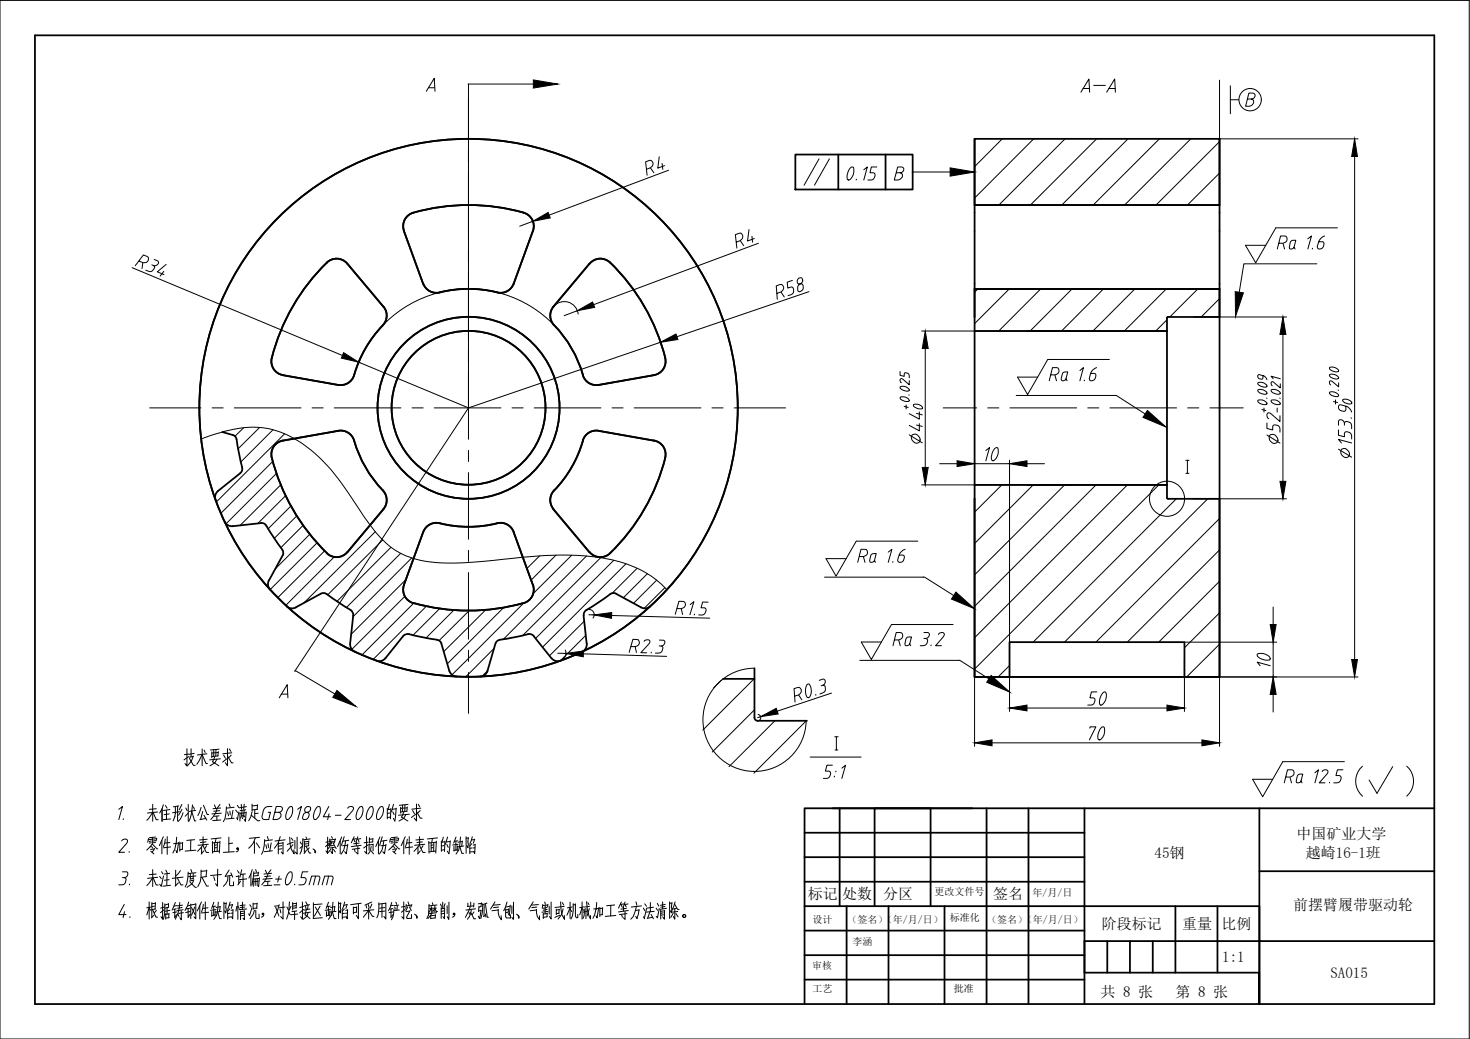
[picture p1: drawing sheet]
<svg xmlns="http://www.w3.org/2000/svg" width="420mm" height="297mm" viewBox="0 0 420 297" stroke-linecap="round" stroke-linejoin="round" font-family="sans-serif">
<defs><g id="words">
<text font-size="8.8" x="51.5" y="220.1">技术要求</text>
<g font-size="7.5">
<text x="254" y="185.9">Ra 3.2</text>
<text x="365.8" y="225.1">Ra 12.5</text>
</g>
<g font-size="7.1">
<text x="307.6" y="27.5">A—A</text>
<text x="363.7" y="72.3">Ra 1.6</text>
<text x="243.8" y="161.9">Ra 1.6</text>
<text x="234.2" y="223.7">5:1</text>
</g>
<g font-size="4.3">
<text x="370.5" y="239.9">中国矿业大学</text>
<text x="330" y="245.2">45钢</text>
<text x="373.2" y="245.4">越崎16-1班</text>
<text x="230.9" y="257">标记</text>
<text x="240.7" y="257">处数</text>
<text x="252.4" y="257">分区</text>
<text x="283.8" y="257">签名</text>
<text x="369.6" y="260.1">前摆臂履带驱动轮</text>
<text x="315" y="265.5">阶段标记</text>
<text x="337.9" y="265.5">重量</text>
<text x="349.1" y="265.5">比例</text>
<text x="349.3" y="275">1:1</text>
<text x="380.3" y="279.7">SA015</text>
<text x="314.6" y="284.9">共 8 张</text>
<text x="336" y="284.9">第 8 张</text>
</g>
<g font-size="2.9">
<text x="267.1" y="255.8">更改文件号</text>
<text x="295.1" y="256.2">年/月/日</text>
<text x="232.2" y="263.8">设计</text>
<text x="242.2" y="263.8">（签名）（年/月/日）</text>
<text x="271.5" y="263.4">标准化</text>
<text x="282.1" y="263.8">（签名）（年/月/日）</text>
<text x="243.7" y="270.1">李涵</text>
<text x="232.1" y="277.1">审核</text>
<text x="232.2" y="283.7">工艺</text>
<text x="272.6" y="283.7">批准</text>
</g>
</g></defs>
<path d="M0 .1h419.9v296.9h-419.9z" fill="none" stroke="#000" stroke-width=".29"/>
<g fill="none" stroke="#000" stroke-width=".51">
<path d="M10 10.1h400v276.9h-400zM278.6 39.7h70v18.9h-70zM278.6 39.7v18.9h70v-18.9M278.6 58.6v134.9h70v-110.9h-70M348.6 58.6v24M93.4 75.1a4 4 0 0 1 5.9 .3l10.3 12.2a4 4 0 0 1-.2 5.4M93.4 75.1a56.3 56.3 0 0 0-15.8 28.3 4 4 0 0 0 3.3 3.8l15.7 2.9a4.3 4.3 0 0 0 5-4.1 34 34 0 0 1 7.8-13M118.1 60.8a4 4 0 0 0-2.6 5.2l5.4 15.1M118.2 60.8a58.1 58.1 0 0 1 31.5 0M149.7 60.8a4 4 0 0 1 2.6 5.2l-5.5 15.1M168.5 75.4l-10.3 12.3M174.4 75.1a4 4 0 0 0-5.9 .3"/>
<path d="M174.4 75.1a55.8 55.8 0 0 1 15.8 28.3 4 4 0 0 1-3.3 3.9l-15.8 2.7a4 4 0 0 1-4.5-2.8M121 81.1a4.3 4.3 0 0 0 6 2.2 34.9 34.9 0 0 1 15.8 .4 4 4 0 0 0 4-2.6M158.2 87.6a4.3 4.3 0 0 0 1.1 6.3 34 34 0 0 1 7.3 13.3M278.6 94.6h54.9M348.6 82.6v8h-14.9l-.2 .3v47.7h-40M348.6 82.6h-70v8M63.5 123.5l3.3 1 .7 .7 1.7 9.2-.5 .8-6.7 5.5-.5 1.3 .1 1M96.6 123.2l-15.7 2.7a4 4 0 0 0-3.2 5 58.1 58.1 0 0 0 15.7 27.2M96.7 123.2a4.3 4.3 0 0 1 4.9 4 34 34 0 0 0 7.8 13M166.6 126a34.9 34.9 0 0 1-8.7 14.8 4 4 0 0 0 .3 4.7M171.1 123.2a4 4 0 0 0-4.5 2.8M171.1 123.2l15.8 2.7a4 4 0 0 1 3.2 5 56 56 0 0 1-16.6 27.9 4 4 0 0 1-5-.9"/>
<path d="M278.6 138.6h54.9v3.7M64.2 149.1l.6 .8 1.2 .5 8.6-.9M74.6 149.5l.7 .1 .8 .7 4.6 6.8M80.7 157.2l.3 .6-.2 1M80.8 158.8l-4.1 7.6v1.3l.5 .9M99.3 157.9a4 4 0 0 1-5.9 .3M109.4 140.2a4 4 0 0 1 .2 5.3l-10.3 12.4M125.7 149.6a4 4 0 0 0-4.7 2.5l-5.6 15.1M125.7 149.6a34 34 0 0 0 16.4 0M142.1 149.6a4 4 0 0 1 4.7 2.5l5.5 15.1M158.2 145.6l10.3 12.3M333.5 142.3l.4 .3h14.7v50.9h-70v-50.9"/>
<path d="M81.9 173.3l1.3 .6 1.4-.3M91.7 169.7l-7.2 3.9M91.7 169.7l.7-.2 .9 .3M93.4 169.8l6.8 4.6 .7 .8 .1 .7-.9 8.6 .5 1.3 .8 .5M115.5 167.2a4 4 0 0 0 2.6 5.2M118.2 172.4a58.1 58.1 0 0 0 31.5 0M152.3 167.2a4 4 0 0 1-2.6 5.2M166.8 175.9l.9 8.6-.5 1.3-.8 .5M174.5 169.8l-6.9 4.6-.7 .8-.1 .7M176.1 169.7l7.6 4.1h1.4l.8-.5M176.1 169.7l-1-.1-.6 .2M124.9 182.9l.7 .3 .6 .8"/>
<path d="M125 182.9l-8.2-1.6-1 .1-6 7.1-1.3 .5-.9-.1M126.2 184l2.2 7.8M128.4 191.8l.8 1.2 1.4 .4M139.4 191.8l-.8 1.2-1.4 .4M142.9 182.9l-.9 .5-.4 .6-2.3 7.8M142.9 182.9l8.1-1.6 1 .1 6 7.1 1.3 .5 .9-.1M215.6 194.1v11.1a.91 .91 0 0 0 1 .9M215.6 191.1v3h-8.9M288.5 193.5v-9.9h50v9.9M216.5 206.1h14.1M230 238.1h80M238 231.1h40"/>
<path d="M240 231.1v28M282 231.1v55.9M294 231.1v55.9M310 231.1v55.9M360 231.1v55.9v-8.9h-50M410 231.1h-180v55.9M230 259.1h130v10h50M230 252.1h80M230 245.1h80M242 259.1v27.9M250 259.1v-28h16v28M254 259.1v27.9"/>
<path d="M270 259.1v27.9M336 259.1v19M348 259.1v19M360 249.1h50M230 273.1h80M230 266.1h80M310 269.1h50v9M316.5 269.1v9M323 269.1v9M329.5 269.1v9M230 280.1h80"/>
<circle cx="133.9" cy="116.6" r="22"/>
<circle cx="133.9" cy="116.6" r="26"/>
<circle cx="133.9" cy="116.6" r="76.9"/>
</g>
<g fill="none" stroke="#000" stroke-width=".29">
<path d="M121.8 26.1l2.3-3.7 .2 3.7M122.5 25.1h1.7M133.8 24h18.6M133.9 24v92.6l-49.6 75.2M348.6 22.9v16.8h39.6M351.7 24.5v8M351.7 28.5h2.3M356.7 28.3h1.2a.87 .87 0 0 0 .8-.8 .87 .87 0 0 0-.6-.9h-1.1l-1 3.8a1.97 1.97 0 0 0 2.3-1v-.6l-.6-.5M184.9 48.4l1-.5a1.06 1.06 0 0 0 .8-1.1 1.06 1.06 0 0 0-1.1-.9l-1.1 .4 .5 3.8M186 48.1l.9 1.3M188.4 44.8l-.4 3.3 1.9-.7M189.2 46.7l.2 1.7"/>
<path d="M191.1 48.7l-34.1 12.8M234.1 45.4l-4.3 7.5M237.1 45.4l-4.3 7.5M243 48a.6 .6 0 0 1 1-.1 3.2 3.2 0 0 1-1.4 3.6l-.3-.1a3.4 3.4 0 0 1 .7-3.4zM244.8 51.3l-.1 .2M246.9 48.5l1-.8-1 3.8M250.6 47.7h-1.6l-.3 1.7h1l.3 .2a1.4 1.4 0 0 1-1 1.9h-1M256.2 49.4h1.3a.85 .85 0 0 0 .8-.7 .85 .85 0 0 0-.6-1h-1.1l-1 3.8a2.06 2.06 0 0 0 2.3-1v-.6l-.6-.5M260.7 49.2h10.9M387.2 44.7v143.8M37.8 76.5l60.1 25.1M39.8 74.7a1.98 1.98 0 0 0 2.3 .1l.2-.2a.86 .86 0 0 0-.3-1.3l-1-.4-2.3 3.1"/>
<path d="M40.8 75.2l-.2 1.6M43.4 75.7l.4 .1 .4 .7a1.49 1.49 0 0 1-2.5 .7M44.1 74.2l1 .4a.88 .88 0 0 1-.1 1.1 .88 .88 0 0 1-1.1 .2M46.8 77.6l-1 1.3M47.5 75.6l-2.5 2.1 1.9 .8M152.3 63.3l-3.8 1.4M210.5 69.2l1.1-.4a1.22 1.22 0 0 0 .1-2.2l-1.5 .5 .4 3.8M211.6 68.9l1 1.3M214.1 65.6l-.4 3.3 1.9-.7M214.9 67.5l.2 1.7M216.8 69.5l-47.1 17.6M228.3 79.5a.89 .89 0 0 0-.4 1.2 .89 .89 0 0 0 1.1 .4 1.17 1.17 0 0 1 .5 1.5 1.17 1.17 0 0 1-1.3 .7 1.4 1.4 0 0 1 .7-2.2 .99 .99 0 0 0 .1-1.7z"/>
<path d="M376.4 75.4h-20.9l-1.3 8.2M382.3 65.1h-17.6l-5.8 10-2.9-5h5.8M158.2 87.6a4 4 0 0 1 4.2-1.2 4 4 0 0 1 2.8 3.4M158.4 93a34 34 0 0 0-56.2 11.4M165 88.8l-3.8 1.4M188.8 97.9l-54.9 18.7-31.4-13.1M222.1 83.8a2.01 2.01 0 0 0 1.9-1.3v-.4a.9 .9 0 0 0-1.1-.7l-1 .3 .3 3.9M223.3 83.6l.9 1.3M226.5 80.2l-1.5 .5 .2 1.7 .9-.4 .4 .1a1.39 1.39 0 0 1-.4 2.1l-.8 .3M231.2 83.4l-37.7 12.9M263.4 94.6h42.7M264.5 99.6v34"/>
<path d="M341.2 90.6h26.5M366.7 95.6v42M257.3 113.7a1.93 1.93 0 0 1 2.6 .8l-.1 .2a2.1 2.1 0 0 1-2.5-1zM257.3 110.6a1.9 1.9 0 0 1 2.6 .9 1.94 1.94 0 0 1-2.6-.9zM257.3 106.2v1.1l1.1 .3 .2-1h.4a.87 .87 0 0 1 .9 .8v.6M258.4 116.2l1.2 .3M259 115.8v1.1M259.8 112.9l.1 .1M259.9 108.8v1.2l-2-1.7-.3-.1a.69 .69 0 0 0 0 1.2M261.2 115.6a1.72 1.72 0 0 1 2.4 1.2 2.06 2.06 0 0 1-2.5-1zM262 118.2l1.6 .4M262.8 117.8v2l-2.9-1.5"/>
<path d="M290.4 113.1h28.3M300.4 107.2h1.1a1.07 1.07 0 0 0 1.2-.9 1.07 1.07 0 0 0-.7-1.2h-1.2l-.9 3.8M301.5 107.3l.5 1.6M304.7 108.3l-.7 .6-.6-.2-.1-.3 .4-1.7 .7-.4h.8l-.5 2 .3 .6M308.7 105.9l1-.8-1 3.8M310 108.7l-.1 .2M313.4 105.1a3.1 3.1 0 0 0-2 3.6 1.02 1.02 0 0 0 1.6-.5l.2-.7-.1-.6-1.2-.1M317.1 102.8h-17.6l-5.8 10-2.9-5h5.8M318.6 113.1h.5l8.2 5.2M359.5 114.5a1.9 1.9 0 0 1 2.6 .9 1.94 1.94 0 0 1-2.6-.9zM359.5 111.5a1.99 1.99 0 0 1 2.6 .9 1.94 1.94 0 0 1-2.6-.9zM359.5 109.5a1.9 1.9 0 0 1 2.6 .9 1.94 1.94 0 0 1-2.6-.9z"/>
<path d="M360.7 117.1l1.1 .3M361 107.4l-.2 1-.9-.1a.68 .68 0 0 1-.1-1.2h.2a2.21 2.21 0 0 1 2.1 1.5M361.3 116.7v1.1M362 113.8l.1 .1M363.4 114.4a1.72 1.72 0 0 1 2.4 1.2 2.06 2.06 0 0 1-2.5-1.1zM363.4 111.4a2.13 2.13 0 0 1 2.5 1 1.91 1.91 0 0 1-2.6-.9zM363.9 108.3l-.6-.7 2.6 .7M365 116.7v1.1M365.8 113.8l.1 .1M365.8 118.9v1.6l-2.5-2.2a.69 .69 0 0 0-.6-.3 .69 .69 0 0 0-.6 .4 1.08 1.08 0 0 0 .5 1.3M365.9 109.7v1.2l-2.3-1.8a.71 .71 0 0 0 0 1.2M380 112.2a1.99 1.99 0 0 1 2.6 .9 1.91 1.91 0 0 1-2.6-.9z"/>
<path d="M380 105.1a1.99 1.99 0 0 1 2.6 .9 1.91 1.91 0 0 1-2.6-.9zM380.1 107a2.13 2.13 0 0 1 2.5 1.1 1.85 1.85 0 0 1-2.6-.9zM381.1 114.8l1.2 .3M381.7 114.3v1.2M382.4 111.5l.2 .1M382.6 109.5v1.1l-1.8-1.5-.5-.2a.71 .71 0 0 0 0 1.2M383.8 114.3a1.99 1.99 0 0 1 2.6 .9 1.94 1.94 0 0 1-2.6-.9zM384.7 116.1v1l-.4 .5-1.2-.2a.94 .94 0 0 1-.1-1.7h.2a3.2 3.2 0 0 1 3.1 2.1M386.1 119.5l.2 .1M259.9 124.3l3.7 2.3M260.7 124.4a1.42 1.42 0 0 1 1.9 .3 1.42 1.42 0 0 1-.1 1.9 1.57 1.57 0 0 1-1.6-.5 1.57 1.57 0 0 1-.2-1.7zM262 121.5l1.6 .4"/>
<path d="M262.8 121.1v2.1l-2.9-1.6M263.4 138.6h42.7M268.6 132.6h5M278.6 131.6v11M278.6 132.6h9.9M281.8 128.8l1-.8-1 3.7M284.3 128.3l.7-.3a2.83 2.83 0 0 1-1.2 3.7l-.3-.1a3.7 3.7 0 0 1 .8-3.3zM288.5 131.6v52M293.5 132.6h5M338.9 131.6h1M339 135.3h.8M339.4 131.6v3.7"/>
<path d="M362.1 120.9v1.6l1.7 .4v-1l.5-.4a1.29 1.29 0 0 1 1.5 1.1v1M362.1 124.4l3.7 2.3M362.9 124.5a1.51 1.51 0 0 1 1.8 .2 1.51 1.51 0 0 1 .3 1.8 1.52 1.52 0 0 1-1.8-.2 1.52 1.52 0 0 1-.3-1.8zM382.6 122.9v1.5l1.7 .5v-1l.2-.4a1.4 1.4 0 0 1 1.8 1.1v.9M382.6 128.4l3.7 2.3M383.4 128.5a1.51 1.51 0 0 1 1.7 0 1.51 1.51 0 0 1 .6 1.6 1.4 1.4 0 0 1-1.8 .5 1.4 1.4 0 0 1-.7-1.8zM383.4 126.6l-.8-1 3.7 1M384.3 121.6a.75 .75 0 0 1 .7-1.1l.7 .2a1.54 1.54 0 0 1 .6 1.9M384.3 121a.92 .92 0 0 0-.7-.9 .92 .92 0 0 0-1 .3v1.2M262.3 154.7h-17.6l-5.7 10-2.9-5h5.8M341 142.6h26.7M167.6 174.4a1.5 1.5 0 0 1 1.9 .4 1.5 1.5 0 0 1 0 1.9"/>
<path d="M168.3 175.8h1.5M174.8 176l28.1 .7M193.6 174h1.1a1.07 1.07 0 0 0 1.2-.8 1.07 1.07 0 0 0-.7-1.3h-1.1l-1.1 3.7M194.7 174.1l.4 1.6M197.3 172.8l1-.8-1.1 3.8M198.5 175.6l-.1 .2M202.4 172.2l-1.6-.1-.4 1.7h1l.3 .2a1.4 1.4 0 0 1-1.1 1.8h-.9M235.7 165h28.2M263.9 165h.4l8.3 5.3M272.4 178.5h-17.6l-5.8 10-2.8-5h5.7M363.9 173.6v4.9M79.8 199.5l2.3-3.8 .2 3.8"/>
<path d="M80.4 198.4h1.8M84.2 191.8h.4l11.1 6.6M159.4 186.8h2.3M161.6 185.8a2.31 2.31 0 0 1-1.4 3.1M166.7 186.9l23.8 .7M180.4 184.9h1.2a1.05 1.05 0 0 0 1.1-.8 1.05 1.05 0 0 0-.7-1.3h-1.1l-1.1 3.7M181.6 185l.3 1.5M184.1 183.4a.9 .9 0 0 1 .9-.5 .9 .9 0 0 1 .8 .6l-2.6 3.1h1.6M186.2 186.5l-.1 .2M188.4 184.6l1 .3a1.48 1.48 0 0 1-.5 1.6 1.48 1.48 0 0 1-1.6 .2M188.5 183h1.2a.92 .92 0 0 1 .3 1.1 .92 .92 0 0 1-1 .6M215.7 191a14.8 14.8 0 0 0-14.8 14.7 14.8 14.8 0 0 0 14.6 14.8 14.8 14.8 0 0 0 14.9-14.5"/>
<path d="M227.2 199l1.1-.3a1.08 1.08 0 0 0 .8-1.2 1.08 1.08 0 0 0-1.1-1l-1.1 .4 .3 3.8M228.3 198.7l.9 1.4M230.6 195.8l.5-.3a2.8 2.8 0 0 1 0 4l-.3-.1a3.4 3.4 0 0 1-.2-3.6zM233.2 198.5v.3M234.1 194.5l1.1-.4a.91 .91 0 0 1 .7 1 .91 .91 0 0 1-.7 .8M234.7 196.1l.9-.1a1.49 1.49 0 0 1 .2 1.6 1.49 1.49 0 0 1-1.4 .8M237.7 198.1l-15.5 5.2M245.7 188.8h28.3M273.9 188.8h.5l8.3 5.3M278.6 193.5v19.9M288.5 188.5v14.9M313.5 197.8h-1.5l-.5 1.7h1l.4 .2a1.4 1.4 0 0 1-1.1 1.9h-.9"/>
<path d="M315.2 198.1l.7-.3a2.74 2.74 0 0 1-1.2 3.8l-.2-.1a3.4 3.4 0 0 1 .7-3.4zM338.5 188.5v14.9M338.5 183.6h26.4M359.3 187.1a2.76 2.76 0 0 1 3.8 1.3l-.1 .1a3.2 3.2 0 0 1-3.7-1.2zM360.2 190.3l-.9-1 3.8 1M363.9 183.6v9.9M363.9 198.5v5.1M388.2 193.5h-39.6v19.9M216.7 204.3a.91 .91 0 0 1 .8 .9 .91 .91 0 0 1-.9 .9M217.4 204.9l-.9 .3M231.6 216.4h14.5M238.6 210.6h1"/>
<path d="M238.7 214.4h.8M239.1 210.6v3.8M283.5 212.4h60M293.5 202.4h40M311.5 208.2l.1-.4h1.6l-1.8 3.7M314.7 208.1a.56 .56 0 0 1 .9-.1 2.9 2.9 0 0 1-1.4 3.5l-.2-.1a3.4 3.4 0 0 1 .7-3.3zM384.3 217.7h-17.7l-5.7 10.1-2.9-5h5.8"/>
<circle cx="357.3" cy="28.5" r="3.2"/>
<circle cx="333.6" cy="142.6" r="5"/>
</g>
<!-- layer: 0 -->
<path d="M398.1 219.2l-4.5 7.6-2.3-3.8" fill="none" stroke="#000" stroke-width=".29"/>
<path d="M389.4 219.1a5.7 5.7 0 0 0 0 8.5M402.1 219.1a5.7 5.7 0 0 1 0 8.5" fill="none" stroke="#000" stroke-width=".29"/>
<g fill="none" stroke="#000" stroke-width=".29">
<path d="M64.1 123.3l-.3 .3M69.6 122.3l-2.5 2.4M74.2 122.2l-6.2 6.2M77.9 131.9l-14.8 14.9M78 122.9l-9.2 9.2M79 135.4l-14.4 14.4M80.2 138.6l-11.5 11.6M81.4 124l-19.6 19.5M81.6 141.7l-7.9 7.9M83.1 144.7l-6.5 6.5M84.8 147.5l-6.4 6.5M86.6 150.2l-6.4 6.4"/>
<path d="M88.5 152.8l-9.8 9.8M90.6 155.2l-13.4 13.4M92.8 157.5l-13.4 13.4M95.5 159.2l-13.8 13.9M107.3 152l-20.4 20.4M109.4 154.4l-15.8 15.7M111.8 156.4l-15.5 15.6M114.5 158.2l-15.5 15.5M117.7 159.5l-16.8 16.8M154.2 158.9l-3.6 3.6M158.9 158.7l-7.1 7.1M163.4 158.7l-11 11"/>
<path d="M167.6 158.9l-23.8 23.9M171.7 159.5l-22.3 22.2M115.7 170.5l-15.2 15.2M116 165.7l-15.6 15.6M118.2 172.5l-14.8 14.8M121.8 173.3l-15.2 15.2M125.6 174l-7.6 7.6M129.7 174.5l-8 7.9M134 174.6l-8.5 8.6M138.7 174.4l-11.9 11.9M143.9 173.8l-16.1 16M149.7 172.4l-20.5 20.5"/>
<path d="M167 177.6l-9.9 9.9M175.4 160.2l-22.3 22.3M178.9 161.2l-23.8 23.8M182.1 162.5l-7.1 7.1M185 164l-6.8 6.9M187.7 165.8l-6.6 6.7M190 168l-5.9 5.9M139.4 191.8l-1.7 1.6M141.2 185.4l-8.1 8.1M167.4 181.6l-7.3 7.3"/>
</g>
<g fill="none" stroke="#000" stroke-width=".29">
<path d="M286.5 39.7l-7.9 8M295.4 39.7l-16.8 16.9M304.4 39.7l-18.9 18.9M313.4 39.7l-18.9 18.9M322.4 39.7l-18.9 18.9M331.4 39.7l-18.9 18.9M340.4 39.7l-19 18.9M348.6 40.5l-18.2 18.1M348.6 49.5l-9.2 9.1M348.6 58.4l-.2 .2M279.5 82.6l-.9 1M288.5 82.6l-9.9 9.9"/>
<path d="M297.4 82.6l-11.9 12M306.4 82.6l-12 12M315.4 82.6l-12 12M324.4 82.6l-12 12M333.3 82.6l-11.9 12M333.5 91.4l-3.2 3.2M342.3 82.6l-8 8M348.6 85.4l-5.3 5.2M57.5 125.5a38.3 38.3 0 0 1 17.6-3.2 28 28 0 0 1 15.9 8.2 73.3 73.3 0 0 1 11.4 14.7 38.3 38.3 0 0 0 10.5 12.1 28.1 28.1 0 0 0 16.1 3.7l7.3-.4 7.7-.7a101.8 101.8 0 0 1 27.2-.5 30.9 30.9 0 0 1 19.4 9.2M286.3 138.6l-7.7 7.8M295.3 138.6l-16.7 16.8M304.3 138.6l-25.7 25.8"/>
<path d="M313.3 138.6l-34.7 34.7M322.2 138.6l-43.6 43.7M331.2 138.6l-52.6 52.7M336.2 142.6l-40.9 41M345.2 142.6l-41 41M348.6 148.2l-35.4 35.4M348.6 157.2l-26.4 26.4M348.6 166.2l-17.4 17.4M348.6 175.2l-10.1 10M206.2 194.4l-2.2 2.2M215.5 194.1l-14.6 14.6M288.5 190.3l-3.2 3.2"/>
<path d="M348.6 184.2l-9.4 9.3M348.6 193.2l-.5 .3M215.6 202.9l-12 12.1M221.5 206.1l-13.1 13.1M230.5 206.1l-15 15"/>
</g>
<g fill="none" stroke="#000" stroke-width=".29">
<path d="M133.9 28.2v11.7M133.9 43.1v3.2M133.9 49.4v19M133.9 71.6v3.2M133.9 78v19M42.8 116.6h14.6M60.6 116.6h3.2M67 116.6h19M89.2 116.6h3.2M95.5 116.6h19.1M117.8 116.6h3.1M124.1 116.6h19.1"/>
<path d="M133.9 100.2v3.2M133.9 106.5v19.1M146.3 116.6h3.2M152.7 116.6h19M174.9 116.6h3.2M181.3 116.6h19M203.5 116.6h3.2M209.8 116.6h14.7M269.6 116.6h9.5M282.3 116.6h3.2M288.7 116.6h19M310.9 116.6h3.2"/>
<path d="M317.2 116.6h19.1M339.5 116.6h3.1M345.8 116.6h9.5M133.9 128.8v3.1M133.9 135.1v19.1M133.9 157.3v3.2M133.9 163.7v19M133.9 185.9v3.2M133.9 192.3v11.6"/>
</g>
<g fill="#000" stroke="#000" stroke-width=".29">
<path d="M152.4 22.8l7 1.2-7 1.2zM271.6 48l7 1.2-7 1.2zM387.2 39.7l.8 5h-1.7zM152.3 63.3l4.4-2.6 .6 1.6zM165 88.8l4.4-2.5 .6 1.6zM188.8 97.9l4.4-2.4 .6 1.6zM264.5 94.6l.8 5h-1.7zM353.1 83.4l2.3 .3-2.3 6.8zM366.7 90.6l.8 5h-1.7zM98.2 100.8l4.3 2.7-4.9-1.1zM328 117.3l5.2 4.8-6.5-2.8zM263.6 133.6h1.7l-.8 5z"/>
<path d="M273.6 131.7l5 .9-5 .8zM288.5 132.6l5-.9v1.7zM365.8 137.6h1.7l-.8 5zM169.8 175.8l5-.7v1.7zM273.2 169.3l5.3 4.7-6.6-2.7zM363.1 178.5h1.6l-.8 5.1zM96.3 197.4l5.4 4.6-6.6-2.6zM161.7 186.8l5.1-.7-.1 1.7zM283.3 193.1l5.3 4.8-6.6-2.8zM363.9 193.5l.8 5h-1.6zM386.3 188.5h1.7l-.8 5zM217.4 204.9l4.5-2.4 .5 1.6z"/>
<path d="M278.6 212.4l4.9-.9v1.7zM288.5 202.4l5-.8v1.6zM333.5 201.6l5 .8-5 .8zM343.5 211.5l5.1 .9-5.1 .8z"/>
</g>
<path d="M227.3 44.2h33.6v10h-33.6zM239.6 44.2v10M253.1 44.2v10" fill="none" stroke="#000" stroke-width=".51"/>
<g fill="none" stroke="#000" stroke-width=".29">
<path d="M34 231.4l1-.8-1 3.7M35.3 234.1l-.1 .2M42.5 239.7l-.3 1.1M43.6 239.4v1.6M43.6 232.3l-1.6 2.2M43.6 229.9v4.9M43.8 232.3l.9 2h.5M44.4 239.3l-1.7 .2M44.7 231.2l-2 .2M44.7 239.8l-2.3 .3M44.8 239.6l-.2 .8M45 232.1l-2.8 .3"/>
<path d="M46.3 231.3v3.6M46.7 230.1l-1.1 2.3M46.7 239.2l-1.1 2.6M47.2 239.9l-.5 2.1M47.3 230.3l.5 .7M47.6 231.7v2.5M47.8 239.2v5M48.4 232.7l-1.5 .2M48.6 231.4l-1.9 .3M48.8 234.1l-2.2 .2M50 233.4l-.5 1.3M50.1 232.4l-.1 1"/>
<path d="M50.1 230.7v1.8M50.5 239.3l-.2 2M50.8 230.5v4.1M51.1 230.4l-1.5 .3M51.3 232.1l-2 .3M52 230l-.8 1.5M52 231.4l-.9 1.7M52.3 232.4l-.8 1.9-.7 .6M53.1 231l.4 .8M53.8 232.4l-.9 1M53.8 230v4.8M54.8 231.9l.8 2.8h.4"/>
<path d="M55 230.1l-.3 2.7-.8 2.1M55.3 230.7l.3 .7M55.9 231.7l-1.8 .3M57.5 230.8l-.9 2.4M58 232l-.7 2.3M58 239.2v2.3l-1.5 1.9M58.2 230.2l1 2.7h.4M58.3 233.1l.8 1.4M58.8 234l-1.7 .3M59.2 239.9l-2.2 .2M61.3 230.1l.3 .9M61.8 239.7l-.3 1.2"/>
<path d="M62 233.4v1.1M62.6 233.2l-1.3 .2M62.8 231.8l-1.7 .1M62.9 230l-.8 1.1-.3 1-1.6 2.2M63.1 231l-2.2 .2M63.1 234.4l-2.3 .2M63.2 239.6l-2.9 .2M63.2 232.5l-2.6 .2M64.7 230.7l-.4 3.3-.5 .9M65.1 232.1l.2 1.1M65.4 239.3v4.3M65.5 229.9l.3 .8"/>
<path d="M65.7 231.9l.1 1.1M66.6 231.7l-.4 2.3M66.9 230.8l-2.2 .2M66.9 233.9l-2.3 .2M67.4 231.6l.5 .7M67.6 233.8l.3 .5M67.8 230.2l.4 .7M68.2 232.1l-.3 2.2M68.6 232.3v2.4M69 230v1.4M69.2 231.7l-.4 2.2M69.2 233l.1 .3"/>
<path d="M69.7 233.1l.3 .5M69.8 231.6l-.5 2.4M69.8 229.9l-.2 1.5M70.2 231.5l-1.6 .3M70.3 232.3l-1.7 .3M70.4 232.1l-.3 2.7-.3-.5M70.4 230.6l-2 .4M71.8 233.1l1.9 1.6 .6-.1M72.1 232.1l-.4 1.5-.6 1M72.1 229.9v1.9M72.8 231.5v2.4M73 239.5l-.6 1.4-1.3 1.6"/>
<path d="M73.5 230.2l-1.4 .2M73.6 231.4l-1.5 .1M73.6 230.1l-.1 1.3M73.8 232.5l-1 .1M74.2 239.4l-3 .3M76.4 239.2l.3 .9M77.7 230.6a1.97 1.97 0 0 0-2.4 1l-.4 1.8a.75 .75 0 0 0 .7 .9h1.2l.5-2.1h-.6M78.7 232.2h1.2a.84 .84 0 0 0 .8-.7 .84 .84 0 0 0-.6-.9h-1.1l-1 3.7a1.97 1.97 0 0 0 2.3-.9v-.7l-.6-.5M80.1 239.2l-.6 1.7-1.1 1.6M82.6 230.9a.6 .6 0 0 1 1-.1 3.1 3.1 0 0 1-1.4 3.5l-.3-.1a3.7 3.7 0 0 1 .7-3.3zM82.8 239.3l.1 2.2 .4 1.3 .8 1.3-.1-1.2M83.3 239.6l.4 .7"/>
<path d="M84.9 239.3v4.9l-.5-.6M85.1 231.4l1-.8-1 3.7M86.6 239.7l-.1 2-.8 2.5M87.5 239.3l.1 .4M87.5 230.8a.83 .83 0 0 0-.4 1 .83 .83 0 0 0 .9 .6 1.14 1.14 0 0 1 0 1.4 1.14 1.14 0 0 1-1.4 .3 1.37 1.37 0 0 1 1.3-1.9 .84 .84 0 0 0 .9-.9 .84 .84 0 0 0-1-.7zM88.6 239.8l-2 .3M90.5 230.9a.6 .6 0 0 1 1-.1 3.1 3.1 0 0 1-1.4 3.5l-.3-.1a3.7 3.7 0 0 1 .7-3.3zM93.6 239.3v4.7l-.4-.8M94 230.6l-1.6 2.9h2.1M94.1 232.6l-.5 1.7M94.3 239.8l-.1 .9M94.7 239.2l.3 .5"/>
<path d="M95.8 233.1h1.7M95.8 239.9l-1.5 .2M95.9 239.8l-.3 .7M97.7 239.3l-1.2 2.7M98.4 239.2l-.8 2.5M99.4 231.1a.89 .89 0 0 1 .9-.5 .89 .89 0 0 1 .7 .6l-2.4 3.1h1.6M101.1 239.9l.3 .8M101.2 239.2l-.8 1.7M101.9 239.8l-1 .1M102.3 239.9l.3 .8M102.3 239.2l-.6 1.6M102.7 230.9l.8-.3a2.76 2.76 0 0 1-1.3 3.7l-.2-.1a3.7 3.7 0 0 1 .7-3.3z"/>
<path d="M103.1 239.8l-1 .1M104.8 239.2v4.9l-.6-.7M105.6 239.5v1.5M105.8 230.7l.5-.1a2.71 2.71 0 0 1-1.2 3.7l-.2-.1a3.7 3.7 0 0 1 .9-3.5zM106.5 239.8l-.9 .1M106.6 239.7l-.1 1M108.6 239.3l-1.2 2.7M108.8 230.7l.5-.1a2.71 2.71 0 0 1-1.3 3.7l-.2-.1a3.4 3.4 0 0 1 1-3.5zM109.3 239.2l-.8 2.5M110.7 231.1v3M111.3 230l-.3 1.3M111.4 232.4l-.7 .1"/>
<path d="M111.5 233.6l-.8 .2M111.6 239.7l-.2 1.1M111.7 231.3l-.9 .2M111.7 231.2l-.1 2.9M112.3 232.1l.3 .8M112.5 229.9l-.6 2.2M112.7 239.4v1.6M113.2 231.2l-1.1 .2M113.2 231l-.3 3.7-.5-.7M113.6 239.3l-1.8 .2M113.9 239.8l-2.4 .3M114 239.6l-.3 .8"/>
<path d="M114.5 230.8v1.7M115.1 230.2v1.9M115.4 234l-1.4 .7M115.4 232.2l-.6 1.4 1.8 1.1M115.7 230.1v1.9M115.8 239.2l-1.1 2.6M116 232.9l-.6 1.1M116.3 231.9l-1.8 .2M116.3 231l-1.8 .1M116.4 239.9l-.5 2.1M116.4 230.7l-.1 1.2M116.6 230l-2.5 .2"/>
<path d="M117 239.2v5M117 232.8l-3.1 .3M117.9 231.7l.5 .9M118.8 232.8l-1.2 .9M119 229.9v4.8l-.6-.8M119 232l1.1 1.9h.5M119.5 229.9l.5 .8M119.9 239.2v2.3l-1.6 1.9M120.1 231.7l-.8 .8M120.3 231l-2.6 .3M121.1 239.9l-2.2 .2M123.6 239.7l-.2 1.2"/>
<path d="M125.1 239.6l-2.9 .2M126.7 239.3l-.3 1.4M127.9 239.3l-.6 2.1M130.3 239.3l-.6 1.7M131.6 239.3l-.5 3.8M133.2 239.2v4.8M133.9 239.4l-.2 3-.3-.6M133.9 239.6l-.7 .1M135 239.2l-.7 2.1M135.7 239.9l-.4 1.1M34.8 240.4a.89 .89 0 0 1 .9-.5 .89 .89 0 0 1 .7 .6l-.2 .7-2.2 2.5h1.6M35 250.9l.9 .2a1.5 1.5 0 0 1-.4 1.6 1.5 1.5 0 0 1-1.5 .3"/>
<path d="M35 249.2h1.2a.91 .91 0 0 1 .3 1.1 .91 .91 0 0 1-1 .6M35.5 258.6l-1.5 2.9h2M37 243.4l-.1 .3M37.1 252.8l-.1 .2M42.6 257.8v4.9M42.6 259.5l-.6 2.1M42.6 259.7l.6 .6M43.1 243.4l.9 .7M43.2 259.3l-1.2 .2M43.2 240.9l-.6 .1M43.2 240.4l-.6 .2M43.3 242l.3 .5"/>
<path d="M43.4 258v4.3M43.6 241.3l1.5 1.4M43.6 251l-1.6 2.2M43.6 241.2l-1.6 1.8M43.6 248.6v4.9M43.8 251l.9 2h.5M44.1 242.7l-1 .2M44.2 259.1l-.8 .1M44.2 242.6l-.7 1.1M44.4 258.2l-1 .2M44.4 240.3l-.6 .1M44.4 240.8l-.6 .1"/>
<path d="M44.4 258l-.1 1.9M44.4 259.9l-1 .1M44.7 249.9l-2 .1M45 250.8l-2.8 .3M45.6 250.6l.5 .6M46.2 249.2l.4 .6M46.3 240.3v3.8M46.5 258v4.8l-.5-.7M46.7 250.4l-.6 3-.5-.6M46.9 259.3l-1 .3M47.1 258.4l-.1 3-.3 1.4M47.4 248.8l.4 .8"/>
<path d="M47.8 249.8l-.1 3.3M47.8 259.5v1.9M48.2 258.4l-1.1 .3M48.2 258.3l-.1 1.1M48.2 259.4l-1.1 .2M48.3 251.5l-1.3 .2M48.5 249.7l-1.6 .2M48.6 240.9l-1.5 .1M48.7 253.1l-2.1 .3M48.8 242.1l-2.1 .3M49.8 243l-.4 .9M50 259.9v2.4"/>
<path d="M50.1 258l-.9 2.2M50.2 248.8v4.4M50.3 241.2l-.4 1.8M50.4 259.8l-.8 .2M50.5 258.9l-.8 .2M50.7 251l1 2h.6M51 241l-1.4 .2M51 252.4l-1 1M51.1 240.9l-.5 2.9-.3-.7M51.4 258l-.5 3-.8 1.8M51.4 240.7v2.7M51.6 248.9l-1.4 1.6"/>
<path d="M52 259.4l-1.2 .3M52.2 241l-.8 .1M52.2 258.8l-1.5 .2M52.2 242.8l-.8 .1M52.2 240.8l-.1 2M52.3 250.8l-3.1 .3M53.8 259.7v2.6l.6-1M53.8 249.3l-.4 3.4-.5 .9M53.9 257.9l-1 2.4M54.2 252.1l1.6 1.6h.3M54.2 259.7l-1 .1M54.4 258.8l-.8 .2"/>
<path d="M54.4 249.8v1.6M54.5 240.1v3.1M54.5 258.5v4.1M54.6 248.6l.3 .9M54.7 259.4l1.1 2.1M55.2 249.7v1.4M55.3 251.1l-.9 .2M55.3 251.7l-1.1 .1M55.4 251.5l-.6 1.3-1.4 .9M55.6 259.3l-.9 2.3M55.6 240.1l-2.2 .2M56 258.3v4.4l-.5-.6"/>
<path d="M56 243.1l-3.1 .2M56 258.5l-1.5 .2M56 249.5l-2.2 .3M56 250.4l-2.2 .2M57.1 258.9v3.8M57.5 248.7l-.3 3.4-.7 1.4M57.6 257.9l-1.2 2.5M57.6 242.2v1.9M57.7 250.8l1.4 2.5h.5M58 241.7l1 2h.6M58.1 258.6l-.5 2.1M58.3 243.2l-.8 1"/>
<path d="M58.7 257.8v5.1M58.9 240.7l-1.6 .2M59.1 241.8l-.6 .8M59.1 250.6l-1.7 .2M59.1 248.9l-1.6 .2M59.1 248.7l-.2 1.9M59.4 259.5l-1.4 .2M59.5 241.4l-2.9 .3M60.7 240.6v3.3M61.1 250.6l.3 1.1M61.1 259.2v2.5M61.1 257.9l-.6 1.8"/>
<path d="M61.3 240.9v2.5M61.6 259.1l-.9 .1M61.9 241.5l-.6 .2M61.9 242.3l-.6 .1M62.1 240.9v2.5M62.2 248.5l-.1 4.9-.5-.8M62.4 257.9l-.5 3.8M62.7 243.3l-2 .2M62.8 240.8l-2.1 .2M62.9 240.5l-.2 3.4M62.9 259.2l-1.1 .2M62.9 259.1l-.2 1.5"/>
<path d="M63.3 250l-3.1 .3M64 257.9v4.7M64.7 258.1l-.2 2.9-.3-.6M64.7 258.2l-.7 .1M65.2 250.6l-.1 1.1-1.3 1.7M65.5 248.7l-1.1 1.8M65.7 250.6l-.1 2.4 .2 .2h1l-.1-1.1M65.7 259.9l-.6 .6M65.8 257.9l-.7 2.1M66 249.5l.5 1.3M66.3 250.2l-2 .4M66.4 258.6l-.9 .2"/>
<path d="M66.5 241l-1.1 .2M66.5 258.6l-.4 1.1M66.9 243.5l-3.1 .2M67.7 259.1l-.3 1.4M67.9 248.9l.5 .8M68 259.1l.4 .6M68 257.9v4.9M68.2 242.7a.72 .72 0 0 1-.7 .8M68.2 250.5l-.7 .1M68.2 250.3v2.3M68.7 251.9l-.7 1.1M69.1 248.7l-.5 2.1"/>
<path d="M69.3 257.9v2.1M69.5 249.9v3.6M70 259.3l-1.3 .1M70.1 258.7l-1.5 .2M70.1 249.8l-1.3 .2M70.5 251.3l-2.1 .2M70.5 259.9l-2.1 .1M71.4 258.6l.4 .8M71.7 249.8l-.6 1.2M72 259.7l-.7 2-.2-.4M72.1 248.6l-.4 1.2v3.5M72.3 258.2v1.8"/>
<path d="M72.4 251.1v2.3M72.6 249.2l-.6 3.8M72.7 240.6v3.4M72.9 251.3v1.8M73.1 248.6l.2 .7M73.3 241l.9 1.4M73.4 258.3l-1.1 .1M73.5 258.2l-.1 1.5M73.5 259.6l-1.2 .1M73.5 251.2v1.9M73.8 250.3l-1.4 .1M73.8 249.5l-1.2 .2"/>
<path d="M73.9 249.3l-.2 1.1M73.9 251.9l-1.3 .2M74.1 251.1l-1.7 .2M74.2 250.9l-.3 2.6-.2-.3M75.6 240l-.4 3.4-.4 .8M75.9 248.8l.3 .8M76 241.5l.2 1.1M76.5 252v1.2M76.6 241.2l.2 1.1M77.2 251.9l-1.3 .1M77.3 250.4l-1.7 .2M77.4 248.7l-.8 1.1-1.1 2.3-.7 .9"/>
<path d="M77.5 241l-.4 2.3M77.6 249.7l-2.2 .2M77.7 253.1l-2.3 .1M77.8 251.1l-2.7 .3M77.9 240.1l-2.3 .3M77.9 243.2l-2.4 .3M78.3 253h1.7M78.7 251.3h1.7M78.8 259.3l.9 2.6M79.5 240.9v3.2M79.7 258.9l-1.3 .2M79.8 258.6l-.5 1.8-.9 1.9"/>
<path d="M79.8 250.5l-.4 1.7M80.1 260l.2 1M80.6 241.8l-1.1 .1M80.6 242.6l-1.1 .2M80.9 240.8v3.4l-.5-.6M80.9 257.8v4.9l-.7-.7M80.9 241l-1.4 .2M81.4 259.3l-1.6 .2M81.5 240.1l-2.9 .3M82 259.3l.4 .9M82.5 249.5a.56 .56 0 0 1 .9 0 2.9 2.9 0 0 1-1.4 3.5l-.2-.1a3.4 3.4 0 0 1 .7-3.4zM82.7 257.8l-.1 2.3-.7 2.6"/>
<path d="M83.2 259.2l-.6 1M83.7 258v2.2M83.7 241.5l-1.6 1.9M83.8 240.8l-1.7 .6M84.3 240.3v2.3M84.3 252.8l-.1 .2M84.5 258.9l-.8 .2M84.7 258.3l-1 .1M84.8 258.1l-.2 1.4M84.8 259.5l-1.1 .2M85.8 240.7l.4 .7M86.4 241.9l-.7 .6"/>
<path d="M86.4 257.9v4.9l-.5-.7M86.7 259.2l-1 .2M86.7 260l-1.1 1M87 240.4v3.4M87.3 259.2l.2 .6M87.4 257.8l.4 .8M87.5 242l.9 1.9h.5M87.6 243l-.7 1M87.9 241.2l-.9 .1M88 249.2h-1.6l-.4 1.7h1.1l.3 .2a1.35 1.35 0 0 1-1 1.9h-1M88.1 258.8l-.2 1.2M88.2 240.6l-1.2 .1"/>
<path d="M88.3 241.8l-1.3 .2M88.3 240.4l-.1 1.4M88.3 253l.8-2.5h2l.3 .6-.5 1.9M88.4 242.4l-.4 .5M88.5 258.6l-1.5 .4M88.6 259.9l-1.7 .3M89.5 242.7l.6 .6 .1 .4h-.2l-.1-.6M89.6 258.1v4.5M90.1 259.3l1.5 2.4M90.2 250.5l-.6 2.5M91.5 259.1l-1.6 2.8M92 258.4l-2.4 .2"/>
<path d="M92.1 253l.7-2.5h2.1l.3 .6-.5 1.9M93.9 259.2v2.5M93.9 257.9l-.7 1.8M93.9 240.7l-.8 .1M93.9 241.2l-.9 .8M93.9 250.5l-.6 2.5M94.1 241.4l.2 .4M94.3 241l.2 .3M94.4 259.1l-.9 .1M94.6 240.4l-.7 1.3M94.6 242.8l-.7 .9M94.9 240.7l-.5 .1"/>
<path d="M95 240.6l-1.2 2.1M95 242.4v1.6l-.4-.6M95.2 240.9l.9 1.6M95.2 257.9l-.5 3.8M95.3 241.7l-.6 .1M95.3 242.8l.5 .8M95.5 242.3l-1.2 .1M95.7 240.6l-.5 .1M95.7 259.2l-1.2 .2M95.7 240.6l-.4 .6M95.7 259.1l-.2 1.5M96.8 257.9v4.7"/>
<path d="M97.2 240.4v3.7M97.4 258.1l-.2 2.9-.2-.6M97.4 258.2l-.6 .1M98.4 259.9l-.6 .6M98.5 257.9l-.7 2.1M98.8 240.4l-.5 2.6-.8 1.2M99.2 258.6l-.9 .2M99.2 258.6l-.4 1.1M99.4 241.7l-1.5 .1M99.4 241.4l-.4 2.7-.5-.6M99.7 240.2l-1.7 .3M101 259.3v2"/>
<path d="M101.3 242.8l.2 .8M101.9 240.7v1.1M101.9 259.4l-.9 .1M101.9 259.3v1.5M102.3 241.9v2.2l-.5-.4M102.4 258.4v4.3l-.5-1M102.7 241l-1.7 .2M102.8 242.5l-2.1 .3M103.2 241.7l-2.8 .3M103.3 258.2l-3.1 .4M104.6 258.9l.2 .7M105.2 241.5l-1.3 .9"/>
<path d="M105.2 240.8l-1.1 .1M105.2 258.6l.3 .8M105.4 259.6v3.1M105.5 241.3v1.8M106.1 242l-.5 1.7-.4 .5M106.1 243.2l.7 .9M106.3 257.9l-2 .9M106.3 258.5l-.5 1.2M106.6 240.7l-1 .1M106.6 241.4l-1.1 .1M106.6 241.3v1.9M108.2 240.4v3.7"/>
<path d="M108.3 258.1l-.2 3.5-.4 .8M109.2 258.4v3.9M109.7 240.4l-.5 2.6-.7 1.2M110 259.4l-1.5 .3M110.3 258.2v4.5l-.6-.7M110.3 241.7l-1.5 .1M110.3 258.2l-2 .3M110.3 241.4l-.4 2.7-.5-.6M110.6 240.2l-1.6 .3M111.8 259.9v2.3M112 258l-1 2.4M112.3 243.4l.9 .7"/>
<path d="M112.3 259.7l-.8 .2M112.4 240.9l-.6 .1M112.4 240.4l-.6 .2M112.4 258.8l-.7 .1M112.5 242l.3 .5M112.6 259.9l-.2 2.1-.5 1M112.7 241.3l1.3 1.4h.3M112.8 241.2l-1.7 1.8M112.8 259.3l.2 .6M113.2 257.9l.2 .7M113.2 242.7l-1 .2M113.4 242.6l-.8 1.1"/>
<path d="M113.6 240.3l-.6 .1M113.6 240.8l-.6 .1M113.6 259.1l-.2 1.1M114 258.8l-1.4 .1M115.4 257.8v4.9l-.5-.6M115.4 240.3v3.8M115.7 260l-1 .8M115.7 259.2l-1 .1M116.1 258.6l-.1 1.1M116.5 259.3l-.5 1.2M116.6 257.8l.4 1.1M117 259.3l.6 1"/>
<path d="M117.6 258.8l-1.5 .2M117.7 240.9l-1.4 .1M117.7 258.6l-.3 .8M117.9 242.1l-2.1 .3M119.5 242.2v1.9M119.9 241.7l1 2h.6M120.1 243.2l-.7 1M120.7 240.7l-1.5 .2M120.9 241.8l-.5 .8M121.4 241.4l-2.9 .3M122.6 240.6v3.3M122.6 258.6l-.1 3"/>
<path d="M123.2 240.9v2.5M123.3 259.2v1.7M123.3 259.7l-.7 1.2M123.3 259.9l.4 .4M123.6 258.1l.1 .5M123.8 241.5l-.6 .2M123.8 242.3l-.6 .1M123.8 259.6l-1 .1M124 240.9v2.5M124.3 259.7l.4 .9h.4M124.3 258.9v1.9M124.3 259.7l-.7 1.1"/>
<path d="M124.5 243.3l-1.9 .2M124.7 240.8l-2.1 .2M124.7 240.5l-.2 3.4M124.7 259.6l-.8 .1M124.9 258.7l-2.3 .3M125.9 258.5l.3 .7M126.1 259.4v3.2M126.2 240.4v3M126.5 257.9v1.8M126.8 241.8l-.6 .1M126.9 242.9l-.7 .2M127 259.7l-.9 .1"/>
<path d="M127.1 240.7l-.9 .1M127.1 259.5l-.1 3.1M127.2 240.5l-.2 2.9M127.2 258.3l-.3 1.1M127.7 241.4l.4 .9M127.8 258.9v2.3M128.3 257.9v4.9l-.5-.7M128.7 240.6l-1.1 .1M128.7 240.4l-.4 3.7-.5-.8M129.8 242v1.3M130.3 240.5v2.5M130.7 242.9l-.9 .2"/>
<path d="M130.7 241.8v1.4M130.9 240.4l-1 .1M130.9 241.4l-1.5 .2M131.1 243l-.8 1.2M131.4 242l.6 2h.5M132.1 240.6l-1.2 .2M132.2 240.4l-.2 1.5M132.5 241.9l-1.7 .2M133.7 258.2v1M134.3 241.6v2.5M134.4 259.3l-1.4 3M134.5 257.9v1.2"/>
<path d="M134.9 241.2l-.6 .6M134.9 242.4l-.6 .1M135.4 259l-1.8 .2M135.5 258.2l-.1 1.1M135.6 240l-.9 .1M135.8 242.4h-.6M135.8 241.4l-.1 2.6-.2-.5-1.2 .1M135.8 241.5l-.5 .1M135.9 259.8l-2.7 .4M136.9 259.1l-.1 1.5M137.6 258.3l-.9 .1M137.6 258.1l-.1 1.1-.6 .1"/>
<path d="M138 258.3l-.2 3-.4 1.3M138.4 258.7l-.1 3.2M138.8 258.6l.5 3.6h.3M139.2 258.2l-1.2 .4M141.5 257.8l-1.3 2.1M142.4 260l.3 2 .6 1v-1.2M142.5 259.3l-1.4 .2M143 258.6l-1.9 .2M144.5 259.8v2.3l.3 .4 1.2-.1M144.9 257.9l-.9 2.5M145.3 260l-.8 .2M145.3 259.8v.9"/>
<path d="M145.8 259.1l-1.2 .2M145.8 258.8l-.2 2.9-.4-.6M146.3 259v2.2M146.8 257.9l-.1 4.9-.4-.5M152.4 257.8l-1.3 2.1M153.3 260l.3 2 .6 1v-1.2M153.4 259.3l-1.4 .2M153.9 258.6l-1.9 .2M155.2 258.6l-.2 1.1M155.7 257.9l.2 .7M155.8 258.9v2.3M156.4 259.4l-1.2 .3"/>
<path d="M156.4 260l-1.2 .2M156.5 258.7l-1.3 .2M156.6 258.6l-.2 .6M157 259.1v2.3M157.5 257.9v4.8l-.4-.7M159 259.9v1.6M159.9 259.9l-.2 1.2M160.2 257.8l.4 3.7 .7 1.3v-1.1M160.7 258l.4 .7M161 259.8l-.5 1.6-1 1.3M161.3 259.1l-2.7 .3M162.9 259.5l-.8 2.1"/>
<path d="M162.9 259.9l.5 .7M162.9 257.9v4.7M163.5 259.3l-1.3 .2M163.8 258.3v2.2l-.2 1.3-.4 .9M164.5 258.4v3.5l.2 .5h.4v-1M164.5 258.6l-.7 .1M166.4 257.8v4.9M166.4 259.5l-.7 2.1M166.4 259.7l.4 .6M166.8 259.3l-1.1 .2M167 259.9l-.1 2-.3 .7M167.5 259.7v2.9"/>
<path d="M167.6 257.8a10.7 10.7 0 0 0 1.2 4.9v-1M168 258l.4 .6M168.4 259.7l-.6 2.2M168.5 259.1l-1.5 .2M170.3 259.9l-.4 1.8M170.6 258l-.2 2M171 259.7l-1.3 .2M171.1 259.5l-.5 3-.3-.7M171.4 259.4v2.6M172.2 259.7h-.8M172.3 259.5l-.2 2M174.6 258.8l-.1 3.1"/>
<path d="M175.7 258.7l-2.3 .2M177.5 258.6l.3 .8M177.6 257.9l-.8 1.7M178.2 259.4v1.1M178.2 258.4l-.9 .2M178.6 258.6l.4 .7M178.6 257.9l-.5 1.5M179 259.7l-1.5 .2M179.5 258.4l-1.1 .2M181.8 257.8l.2 1M181.9 259.2l-.9 2.8-.7 .8M183.3 259l-2.9 .3"/>
<path d="M183.9 259.6l.4 .8M184.3 258.4l.5 .7M184.8 259.7l-.7 2.8M185.9 258v2.6M186.8 259.4l-1.8 .2M187.5 259.6l.5 .7M187.9 258.3l.4 .8M188.4 259.7l-.5 2.7-.3-.4M189.4 257.8v2M190.1 259.2l-1.3 .2M190.2 258.6l-1.4 .2M190.5 259.7l-1.9 .3"/>
<path d="M191.4 257.8v4.8M192.1 258l-.2 3-.3-.6M192.1 258.2l-.7 .1M192.8 258.4l.9 1.6h.4M192.9 259.8v3l-.5-.8M193 257.8l-1 2.5M193.3 259.7l-.9 .2M35.6 260.6l-.4 1.7M37.2 262.1l-.1 .2M43.6 260l1 2.2h.4M44 261.6l-.7 .8M44.7 260.3l-.6 .7"/>
<path d="M46.9 260.1l-1.1 .8M47.4 261.2v1.6M48.3 261.3l-.9 .1M48.3 261.1l-.1 1.3M48.3 262.4l-.9 .1M48.6 260.3l-1.5 .2M50.5 260.7l-1.1 .2M50.5 261.5l-.6 .9M50.9 261.4l.2 .6M51.8 260.4v2.6l-.4-.6M52.3 260.1l-1.8 .3M52.4 260.9l-1.3 .2"/>
<path d="M54.4 260.6l-1.4 .3M59.6 260.8l-2.1 .2M60.5 260.6v1.4M61.5 261.6l-1 .2M61.5 260.5v1.4M61.8 260l-1.6 .3M61.9 261.7l-.8 1.1M62.2 260.7l.6 1.9h.5M63.3 260.5l-1.7 .3M65.1 260.3v2.4M65.7 261.1l-.6 .1M66.5 261l-.5 .1"/>
<path d="M66.6 260l-.1 2.7-.2-.6-1.2 .1M66.6 260.2l-.6 .1M68.7 260.5v2.4M69.7 261.7l-1 .1M69.7 261.1l-1 .1M69.8 260.4v2.5l-.3-.4M69.8 260.5l-1.1 .1M72.7 260.2l-.3 1.2-.9 1.3M73.1 260.2v2.1l.3 .3h.7l-.1-1.3M75.1 261.3h.2M75.4 261.4a.66 .66 0 0 1-.7 .8M82.5 260.8l.5 .7"/>
<path d="M84.2 260.5v2.4M84.8 260.4l-1.4 .2M85.1 261.3l-1.9 .2M87.5 260.1l-.3 1.5 1.4 1M88.1 260.9l-.3 1-1.1 .9M88.7 260.8l-2 .3M92.1 262.4l-2.6 .2M93.3 260.6v1.4M94.2 261.6l-.9 .2M94.3 260.5l-.1 1.4M94.5 260l-1.6 .3M94.7 261.7l-.8 1.1"/>
<path d="M95 260.7l.5 1.9h.6M96.1 260.5l-1.8 .3M97.8 260.3v2.4M98.5 261.1l-.7 .1M99.3 261l-.5 .1M99.4 260l-.2 2.7-.2-.6-1.2 .1M99.4 260.2l-.6 .1M102 260.8l-1 .1M106.8 260.1l-2.9 .3M106.9 262h-.4l-1.1-1.7-1.6 1.9M110 260.5l-1.5 .1M112.3 261.5l-.6 .8"/>
<path d="M112.4 260.7l-1.2 .2M114.1 260.2l-1.5 .1M117.1 260.5l-1 .1M117.2 260.4l-1 2 .2 .2 1.2-.1v-1.1M118.5 261.4a.96 .96 0 0 1 .8 1h-.2l-.1-.7M122.5 261.6l-.5 1M123.1 261.7v1M123.4 261.1l-1.1 1.5M124.5 261.6l-1.4 .2M124.5 261.5l-.1 .9M124.5 262.4l-1.4 .2M124.8 260.9l-2.1 .3"/>
<path d="M126.6 262.1l.4 .6M126.9 260.4l-.8 .1M126.9 261.1l-.8 .2M129.7 261.3h.2M130 261.4a.72 .72 0 0 1-.7 .8M134 260.8l.2 .6M134.6 260.9l.9 1.8h.5M134.7 260.2l-.2 1.1-.9 1.5M135.5 260.7l-.6 .8M137.5 260.3l-.6 .1M137.5 260.2l-.4 2.4-.4-.7M138.7 261.3l.2 .9"/>
<path d="M138.8 261.7l-.6 .3M142.4 260.2l-1.8 .2M145.3 260.8l-.8 .1M145.9 261.5l.1 1M147.6 261.4a.96 .96 0 0 1 .8 1h-.2l-.1-.7M153.3 260.2l-1.8 .2M155.3 261.1v1.5M156.4 261.2l-1.1 .2M156.4 261l-.1 1.1M156.4 262.1l-1.1 .2M156.6 260.5l-1.7 .3M159.8 260l-.8 .2"/>
<path d="M159.9 261.1l-.9 .1M160 261.6l-1.4 .7M167.7 260.6l-1 .2M169.9 261.7l-.4 .8M172.3 261.5l-.9 .1M176 261.7l-3 .3M177.7 261.5l.2 .7M178.1 262.4l.5 .3M178.6 260.6v2.2M179.2 261.2l-2.2 .3M179.6 260.3l-2.8 .4M182.6 260.2l-.9 .1"/>
<path d="M182.7 260l-.6 2.6-.4-.6M183.9 262.1l.3 .6M185.8 260.7l-.7 1.8M186.1 261.4l.7 1.3M186.5 262.2l-1.5 .3M187 260.5l-2.2 .3M188.8 260.3v2.4M189.6 261l-.8 .1M189.7 261.5l-.9 .1M189.9 260.3v2.5l-.5-.7M189.9 260.4l-1.1 .1M192.4 261l-.7 1.3"/>
<path d="M193.2 261.1l.6 1M193.7 260.6l-1.6 .2"/>
<circle cx="67.9" cy="242.6" r=".15"/>
<circle cx="67.9" cy="242.6" r=".11"/>
<circle cx="67.9" cy="242.6" r=".23"/>
<circle cx="67.9" cy="242.6" r=".06"/>
<circle cx="75.2" cy="261.3" r=".15"/>
<circle cx="75.2" cy="261.3" r=".23"/>
<circle cx="75.2" cy="261.3" r=".06"/>
<circle cx="129.8" cy="261.3" r=".15"/>
<circle cx="129.8" cy="261.3" r=".06"/>
<circle cx="129.8" cy="261.3" r=".23"/>
<circle cx="195.6" cy="261.9" r=".4"/>
<circle cx="195.6" cy="261.9" r=".44"/>
</g>
<use href="#words"/>
</svg>
